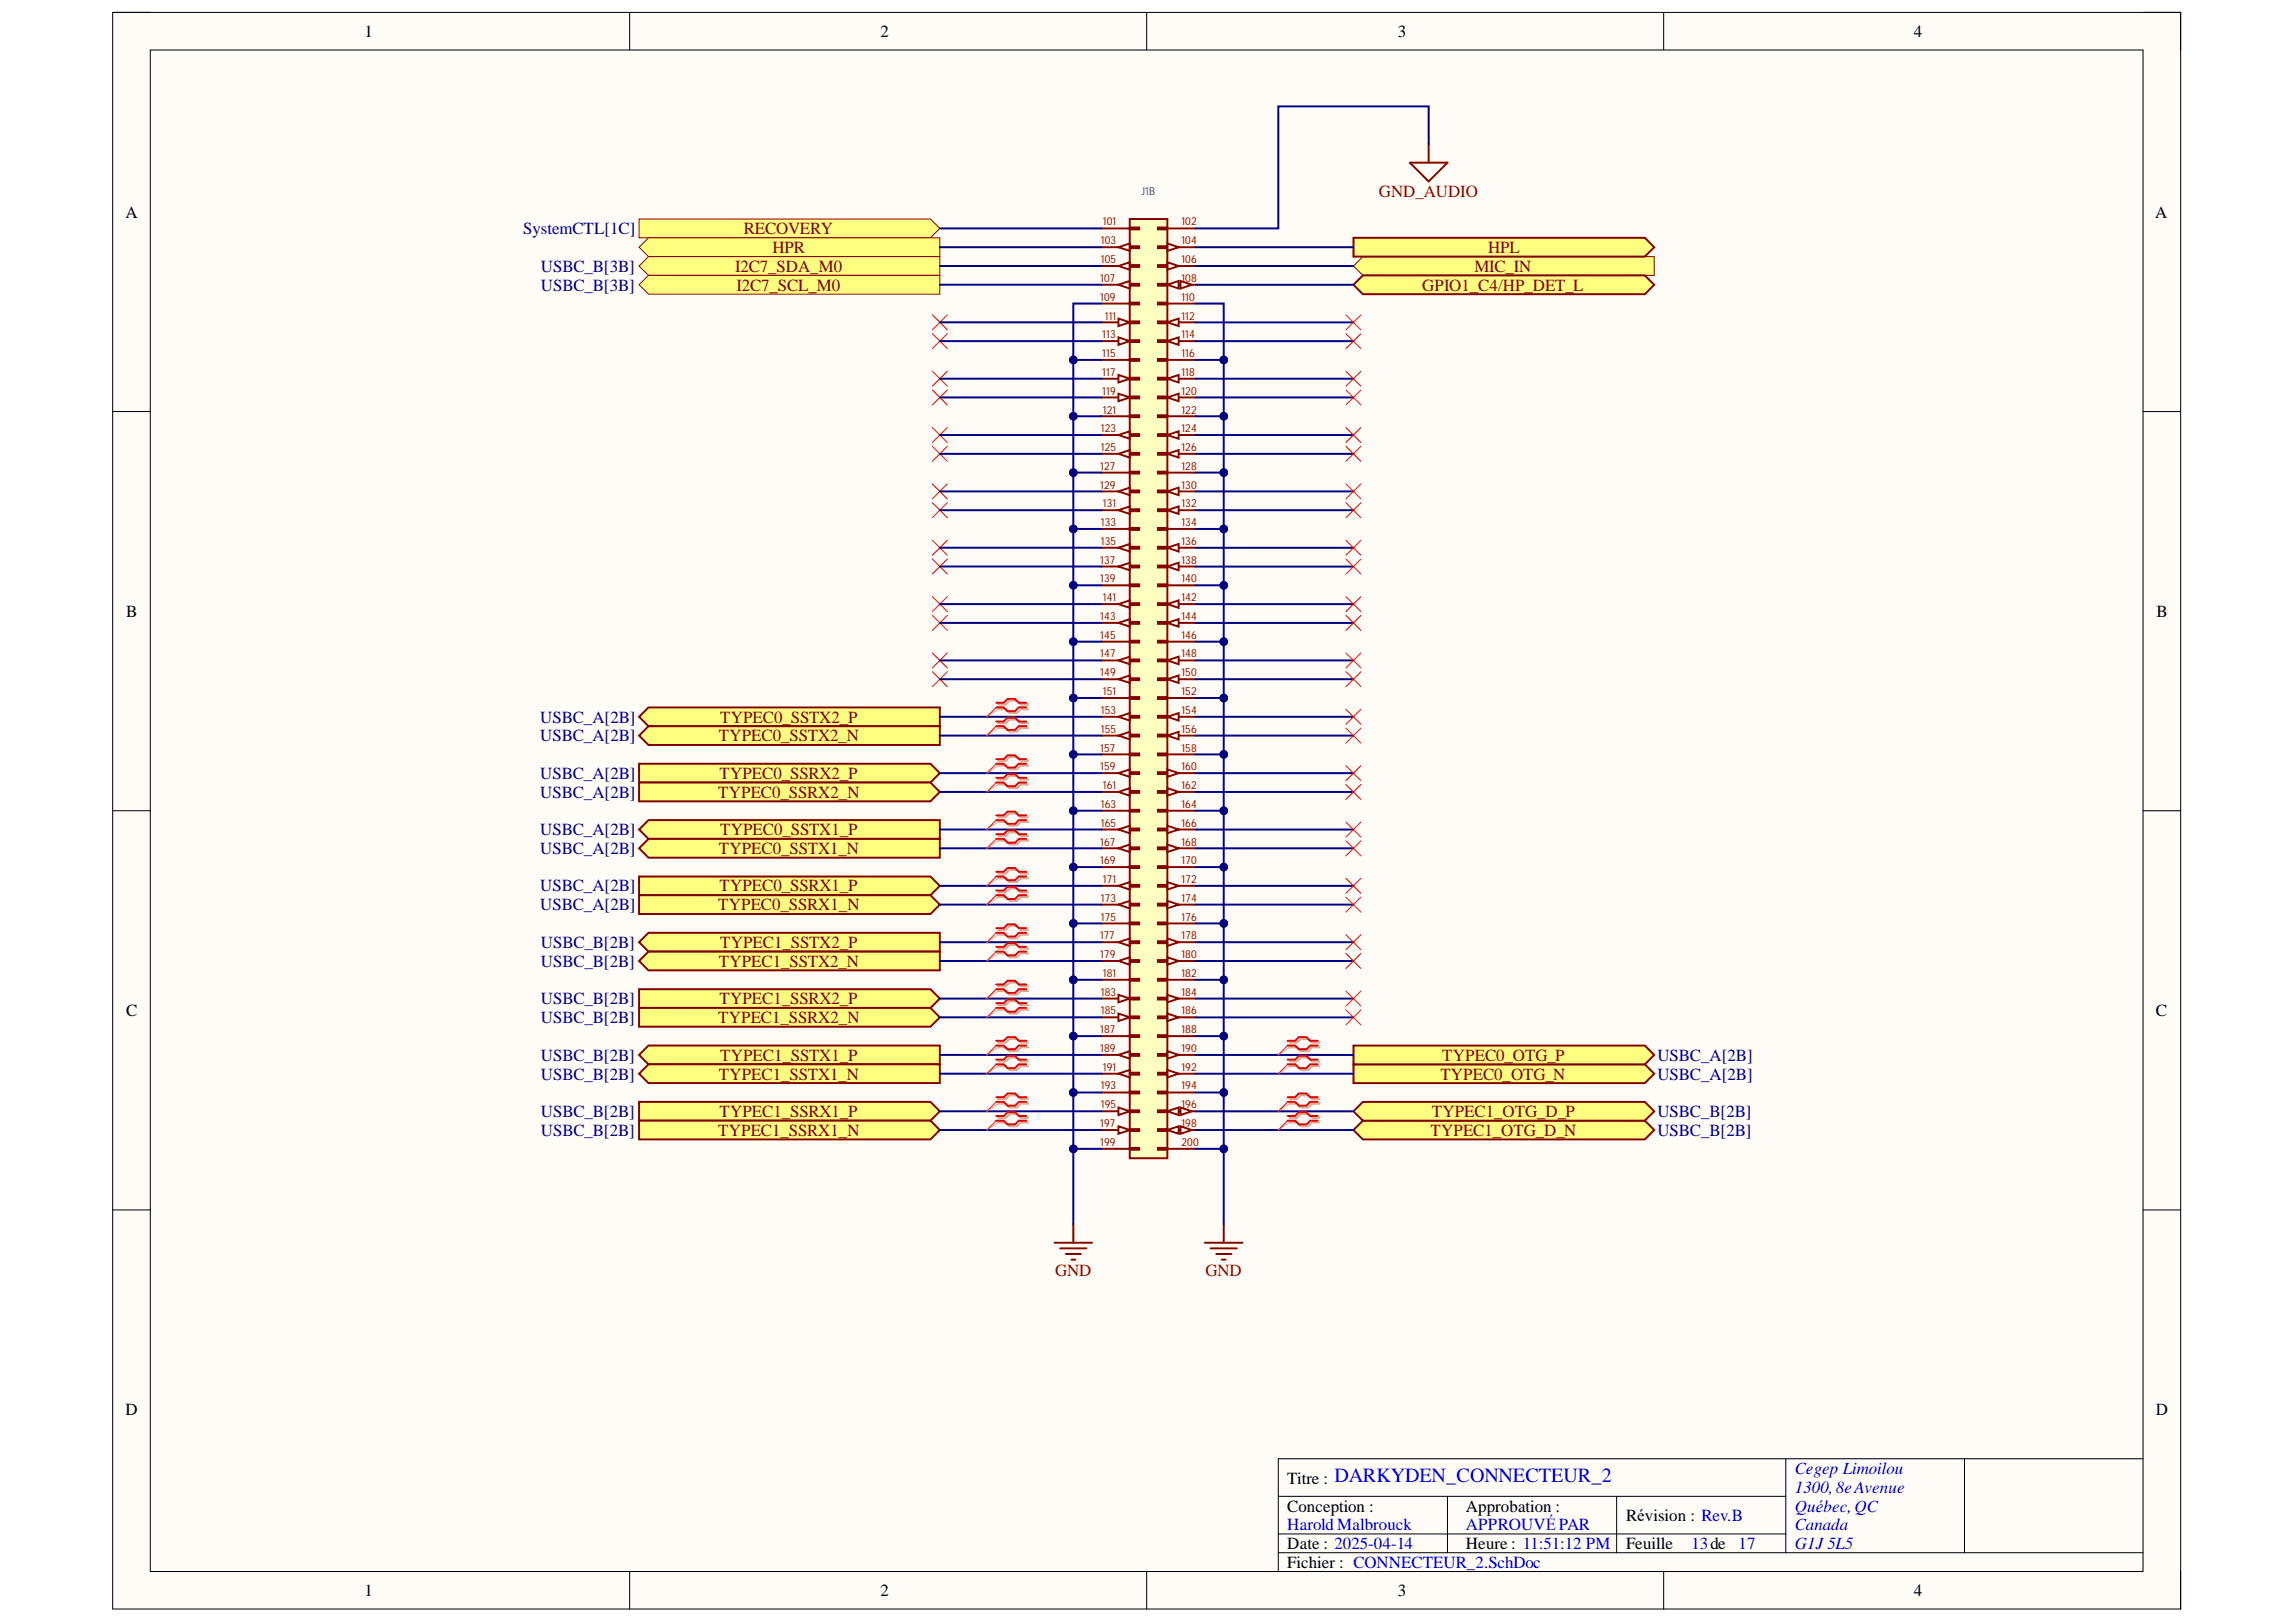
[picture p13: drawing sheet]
<svg xmlns="http://www.w3.org/2000/svg" width="297mm" height="210mm" viewBox="0 0 297 210" stroke-linecap="round" stroke-linejoin="round" font-family="sans-serif">
<defs><g id="words">
<text font-size="2.6" fill="#00f" x="172.6" y="191.8">DARKYDEN_CONNECTEUR_2</text>
<g font-size="2.2">
<text x="47.1" y="4.8">1</text>
<text x="113.9" y="4.8">2</text>
<text x="180.8" y="4.8">3</text>
<text x="247.6" y="4.8">4</text>
<text x="16.2" y="28.2">A</text>
<text x="278.8" y="28.2">A</text>
<text x="16.3" y="79.8">B</text>
<text x="279" y="79.8">B</text>
<text x="16.3" y="131.5">C</text>
<text x="278.9" y="131.5">C</text>
<text x="16.2" y="183.1">D</text>
<text x="278.9" y="183.1">D</text>
<text x="166.5" y="192">Titre :</text>
<text x="166.5" y="195.6">Conception :</text>
<text x="189.6" y="195.6">Approbation :</text>
<text x="210.4" y="196.8">Révision : Rev.B</text>
<text x="166.5" y="200.4">Date : 2025-04-14</text>
<text x="166.5" y="202.9">Fichier : CONNECTEUR_2.SchDoc</text>
<text x="189.6" y="200.4">Heure : 11:51:12 PM</text>
<text x="210.4" y="200.4">Feuille</text>
<text x="47.1" y="206.5">1</text>
<text x="113.9" y="206.5">2</text>
<text x="180.8" y="206.5">3</text>
<text x="247.6" y="206.5">4</text>
</g>
<g font-size="2.2" fill="#800000">
<text x="178.4" y="25.4">GND_AUDIO</text>
<text x="95.1" y="35.2">I2C7_SDA_M0</text>
<text x="96.2" y="30.3">RECOVERY</text>
<text x="99.9" y="32.7">HPR</text>
<text x="190.7" y="35.2">MIC_IN</text>
<text x="192.5" y="32.7">HPL</text>
<text x="95.3" y="37.6">I2C7_SCL_M0</text>
<text x="184" y="37.6">GPIO1_C4/HP_DET_L</text>
<text x="93" y="95.9">TYPEC0_SSTX2_N</text>
<text x="93.2" y="93.5">TYPEC0_SSTX2_P</text>
<text x="93.1" y="100.8">TYPEC0_SSRX2_P</text>
<text x="92.9" y="103.3">TYPEC0_SSRX2_N</text>
<text x="93" y="110.5">TYPEC0_SSTX1_N</text>
<text x="93.2" y="108.1">TYPEC0_SSTX1_P</text>
<text x="92.9" y="117.8">TYPEC0_SSRX1_N</text>
<text x="93.1" y="115.4">TYPEC0_SSRX1_P</text>
<text x="93" y="125.1">TYPEC1_SSTX2_N</text>
<text x="93.2" y="122.7">TYPEC1_SSTX2_P</text>
<text x="93.1" y="130">TYPEC1_SSRX2_P</text>
<text x="92.9" y="132.4">TYPEC1_SSRX2_N</text>
<text x="93.2" y="137.3">TYPEC1_SSTX1_P</text>
<text x="186.6" y="137.3">TYPEC0_OTG_P</text>
<text x="93" y="139.7">TYPEC1_SSTX1_N</text>
<text x="186.3" y="139.7">TYPEC0_OTG_N</text>
<text x="92.9" y="147">TYPEC1_SSRX1_N</text>
<text x="93.1" y="144.5">TYPEC1_SSRX1_P</text>
<text x="185.1" y="147">TYPEC1_OTG_D_N</text>
<text x="185.2" y="144.5">TYPEC1_OTG_D_P</text>
<text x="136.5" y="165.2">GND</text>
<text x="156" y="165.2">GND</text>
</g>
<g font-size="2.2" fill="#000080">
<text x="67.7" y="30.3">SystemCTL[1C]</text>
<text x="70" y="35.2">USBC_B[3B]</text>
<text x="70" y="37.6">USBC_B[3B]</text>
<text x="69.9" y="93.5">USBC_A[2B]</text>
<text x="69.9" y="95.9">USBC_A[2B]</text>
<text x="69.9" y="100.8">USBC_A[2B]</text>
<text x="69.9" y="103.3">USBC_A[2B]</text>
<text x="69.9" y="108.1">USBC_A[2B]</text>
<text x="69.9" y="110.5">USBC_A[2B]</text>
<text x="69.9" y="115.4">USBC_A[2B]</text>
<text x="69.9" y="117.8">USBC_A[2B]</text>
<text x="70" y="122.7">USBC_B[2B]</text>
<text x="70" y="125.1">USBC_B[2B]</text>
<text x="70" y="130">USBC_B[2B]</text>
<text x="70" y="132.4">USBC_B[2B]</text>
<text x="70" y="137.3">USBC_B[2B]</text>
<text x="214.4" y="137.3">USBC_A[2B]</text>
<text x="70" y="139.7">USBC_B[2B]</text>
<text x="214.4" y="139.7">USBC_A[2B]</text>
<text x="70" y="144.5">USBC_B[2B]</text>
<text x="70" y="147">USBC_B[2B]</text>
<text x="214.4" y="147">USBC_B[2B]</text>
<text x="214.4" y="144.5">USBC_B[2B]</text>
</g>
<g font-size="2.2" fill="#00f">
<text x="232.2" y="190.7">Cegep Limoilou</text>
<text x="166.5" y="198">Harold Malbrouck</text>
<text x="189.6" y="198">APPROUVÉPAR</text>
<text x="232.2" y="193.2">1300,8eAvenue</text>
<text x="232.2" y="195.6">Québec,QC</text>
<text x="232.2" y="198">Canada</text>
<text x="218.8" y="200.4">13de</text>
<text x="224.9" y="200.4">17</text>
<text x="232.2" y="200.4">G1J 5L5</text>
</g>
<g font-size="1.4" fill="#840000">
<text x="142.7" y="29.2">101</text>
<text x="152.8" y="29.2">102</text>
<text x="142.4" y="34.1">105</text>
<text x="142.4" y="31.6">103</text>
<text x="152.8" y="31.6">104</text>
<text x="152.8" y="34.1">106</text>
<text x="142.3" y="36.5">107</text>
<text x="142.3" y="38.9">109</text>
<text x="142.9" y="41.3">111</text>
<text x="152.8" y="41.3">112</text>
<text x="152.8" y="36.5">108</text>
<text x="152.8" y="38.9">110</text>
<text x="142.6" y="43.8">113</text>
<text x="142.6" y="46.2">115</text>
<text x="152.8" y="46.2">116</text>
<text x="152.8" y="43.8">114</text>
<text x="142.6" y="48.6">117</text>
<text x="142.6" y="51.1">119</text>
<text x="142.7" y="53.5">121</text>
<text x="152.8" y="51.1">120</text>
<text x="152.8" y="53.5">122</text>
<text x="152.8" y="48.6">118</text>
<text x="142.4" y="55.9">123</text>
<text x="142.4" y="58.3">125</text>
<text x="152.8" y="55.9">124</text>
<text x="152.8" y="58.3">126</text>
<text x="142.3" y="60.8">127</text>
<text x="142.3" y="63.3">129</text>
<text x="142.7" y="65.6">131</text>
<text x="152.8" y="60.8">128</text>
<text x="152.8" y="63.3">130</text>
<text x="152.8" y="65.6">132</text>
<text x="142.4" y="70.5">135</text>
<text x="142.4" y="68.1">133</text>
<text x="152.8" y="68.1">134</text>
<text x="152.8" y="70.5">136</text>
<text x="142.3" y="75.3">139</text>
<text x="142.3" y="73">137</text>
<text x="142.7" y="77.8">141</text>
<text x="152.8" y="73">138</text>
<text x="152.8" y="75.3">140</text>
<text x="152.8" y="77.8">142</text>
<text x="142.3" y="80.3">143</text>
<text x="142.3" y="82.7">145</text>
<text x="152.8" y="80.3">144</text>
<text x="152.8" y="82.7">146</text>
<text x="142.3" y="85.1">147</text>
<text x="142.3" y="87.5">149</text>
<text x="142.7" y="90">151</text>
<text x="152.8" y="87.5">150</text>
<text x="152.8" y="90">152</text>
<text x="152.8" y="85.1">148</text>
<text x="142.4" y="92.4">153</text>
<text x="142.4" y="94.8">155</text>
<text x="152.8" y="94.8">156</text>
<text x="152.8" y="92.4">154</text>
<text x="142.3" y="97.3">157</text>
<text x="142.3" y="99.7">159</text>
<text x="152.8" y="97.3">158</text>
<text x="152.8" y="99.7">160</text>
<text x="142.4" y="104.5">163</text>
<text x="142.4" y="107">165</text>
<text x="142.7" y="102.1">161</text>
<text x="152.8" y="102.1">162</text>
<text x="152.8" y="104.5">164</text>
<text x="152.8" y="107">166</text>
<text x="142.3" y="109.4">167</text>
<text x="142.3" y="111.8">169</text>
<text x="152.8" y="109.4">168</text>
<text x="152.8" y="111.8">170</text>
<text x="142.4" y="116.7">173</text>
<text x="142.4" y="119.2">175</text>
<text x="142.7" y="114.3">171</text>
<text x="152.8" y="114.3">172</text>
<text x="152.8" y="116.7">174</text>
<text x="152.8" y="119.2">176</text>
<text x="142.3" y="124">179</text>
<text x="142.3" y="121.5">177</text>
<text x="152.8" y="121.5">178</text>
<text x="152.8" y="124">180</text>
<text x="142.4" y="128.9">183</text>
<text x="142.4" y="131.3">185</text>
<text x="142.7" y="126.4">181</text>
<text x="152.8" y="126.4">182</text>
<text x="152.8" y="128.9">184</text>
<text x="152.8" y="131.3">186</text>
<text x="142.3" y="133.7">187</text>
<text x="142.3" y="136.2">189</text>
<text x="152.8" y="133.7">188</text>
<text x="152.8" y="136.2">190</text>
<text x="142.4" y="141">193</text>
<text x="142.4" y="143.4">195</text>
<text x="142.7" y="138.6">191</text>
<text x="152.8" y="143.4">196</text>
<text x="152.8" y="141">194</text>
<text x="152.8" y="138.6">192</text>
<text x="142.3" y="145.9">197</text>
<text x="142.3" y="148.3">199</text>
<text x="152.8" y="145.9">198</text>
<text x="152.8" y="148.3">200</text>
</g>
<text font-size="1.4" fill="#008484" x="147.7" y="25.3">J1B</text>
</g></defs>
<path d="M14.6 1.6h267.5v206.6h-267.5z" fill-rule="evenodd" fill="#fffcf8"/>
<path d="M14.6 1.6h267.5v206.6h-267.5z" fill="none" stroke="#000" stroke-width=".13"/>
<path d="M19.4 6.5h257.9v196.9h-257.9z" fill-rule="evenodd" fill="#fffcf8"/>
<g fill="none" stroke="#000" stroke-width=".13">
<path d="M14.6 1.6h4.8M19.4 6.5h257.9v196.9h-257.9zM81.5 1.6v4.9M148.3 1.6v4.9M215.2 1.6v4.9M277.3 1.6h4.8v4.9M14.6 53.3h4.8M277.3 53.3h4.8M14.6 104.9h4.8M277.3 104.9h4.8M14.6 156.6h4.8M277.3 156.6h4.8"/>
<path d="M165.4 193.6h65.6M165.4 198.5h65.6M187.3 193.6v7.3M209.1 193.6v7.3M231 188.8v12.1M254.1 188.8v12.1M277.3 188.8h-111.9v14.6M81.5 203.4v4.8M148.3 203.4v4.8M165.4 200.9h111.9M215.2 203.4v4.8M282.1 203.4v4.8"/>
</g>
<path d="M146.2 28.3h4.8v121.6h-4.8z" fill-rule="evenodd" fill="#ffffc2"/>
<path d="M146.2 28.3h4.8v121.6h-4.8zM151 143.8h3.7" fill="none" stroke="#840000" stroke-width=".25"/>
<path d="M151 143.8l1.5-.5v1z" fill="#f8fcff"/>
<path d="M151 143.8l1.5-.5v1z" fill="none" stroke="#840000" stroke-width=".25"/>
<path d="M152.7 143.3l1.5 .5-1.5 .5z" fill="#f8fcff"/>
<path d="M151 146.2h3.7M152.7 143.3l1.5 .5-1.5 .5z" fill="none" stroke="#840000" stroke-width=".25"/>
<path d="M151 146.2l1.5-.4v.9z" fill="#f8fcff"/>
<path d="M151 146.2l1.5-.4v.9z" fill="none" stroke="#840000" stroke-width=".25"/>
<path d="M152.7 145.8l1.5 .4-1.5 .5z" fill="#f8fcff"/>
<path d="M151 138.9h3.7M151 141.4h3.7M152.7 145.8l1.5 .4-1.5 .5z" fill="none" stroke="#840000" stroke-width=".25"/>
<path d="M151 138.5l1.5 .4-1.5 .5z" fill="#f8fcff"/>
<path d="M151 97.6h3.7M151 100.1h3.7M151 138.5l1.5 .4-1.5 .5zM151 134.1h3.7" fill="none" stroke="#840000" stroke-width=".25"/>
<path d="M151 99.6l1.5 .5-1.5 .4z" fill="#f8fcff"/>
<path d="M151 99.6l1.5 .5-1.5 .4zM151 102.5h3.7" fill="none" stroke="#840000" stroke-width=".25"/>
<path d="M151 102l1.5 .5-1.5 .5z" fill="#f8fcff"/>
<path d="M151 102l1.5 .5-1.5 .5zM151 104.9h3.7M151 107.3h3.7" fill="none" stroke="#840000" stroke-width=".25"/>
<path d="M151 106.9l1.5 .4-1.5 .5z" fill="#f8fcff"/>
<path d="M151 106.9l1.5 .4-1.5 .5zM151 109.8h3.7" fill="none" stroke="#840000" stroke-width=".25"/>
<path d="M151 109.3l1.5 .5-1.5 .5z" fill="#f8fcff"/>
<path d="M151 109.3l1.5 .5-1.5 .5zM151 112.2h3.7M151 114.6h3.7" fill="none" stroke="#840000" stroke-width=".25"/>
<path d="M151 114.2l1.5 .4-1.5 .5z" fill="#f8fcff"/>
<path d="M151 114.2l1.5 .4-1.5 .5zM151 117.1h3.7" fill="none" stroke="#840000" stroke-width=".25"/>
<path d="M151 116.6l1.5 .5-1.5 .5z" fill="#f8fcff"/>
<path d="M151 116.6l1.5 .5-1.5 .5zM151 119.5h3.7M151 121.9h3.7" fill="none" stroke="#840000" stroke-width=".25"/>
<path d="M151 121.4l1.5 .5-1.5 .5z" fill="#f8fcff"/>
<path d="M151 121.4l1.5 .5-1.5 .5zM151 124.4h3.7" fill="none" stroke="#840000" stroke-width=".25"/>
<path d="M151 123.9l1.5 .5-1.5 .4z" fill="#f8fcff"/>
<path d="M151 123.9l1.5 .5-1.5 .4zM151 126.8h3.7M151 129.2h3.7" fill="none" stroke="#840000" stroke-width=".25"/>
<path d="M151 128.7l1.5 .5-1.5 .5z" fill="#f8fcff"/>
<path d="M151 128.7l1.5 .5-1.5 .5zM151 131.7h3.7" fill="none" stroke="#840000" stroke-width=".25"/>
<path d="M151 131.2l1.5 .5-1.5 .4z" fill="#f8fcff"/>
<path d="M151 131.2l1.5 .5-1.5 .4zM151 136.5h3.7" fill="none" stroke="#840000" stroke-width=".25"/>
<path d="M151 136l1.5 .5-1.5 .5z" fill="#f8fcff"/>
<path d="M151 95.2h3.7M151 136l1.5 .5-1.5 .5z" fill="none" stroke="#840000" stroke-width=".25"/>
<path d="M151 95.2l1.5-.5v1z" fill="#f8fcff"/>
<path d="M151 95.2l1.5-.5v1zM151 92.8h3.7" fill="none" stroke="#840000" stroke-width=".25"/>
<path d="M151 92.8l1.5-.5v.9z" fill="#f8fcff"/>
<path d="M151 92.8l1.5-.5v.9zM151 87.9h3.7" fill="none" stroke="#840000" stroke-width=".25"/>
<path d="M151 87.9l1.5-.5v1z" fill="#f8fcff"/>
<path d="M142.5 80.6h3.7M151 87.9l1.5-.5v1z" fill="none" stroke="#840000" stroke-width=".25"/>
<path d="M144.7 80.6l1.5-.5v1z" fill="#f8fcff"/>
<path d="M142.5 83h3.7M142.5 85.5h3.7M144.7 80.6l1.5-.5v1z" fill="none" stroke="#840000" stroke-width=".25"/>
<path d="M144.7 85.5l1.5-.5v1z" fill="#f8fcff"/>
<path d="M142.5 87.9h3.7M144.7 85.5l1.5-.5v1z" fill="none" stroke="#840000" stroke-width=".25"/>
<path d="M144.7 87.9l1.5-.5v1z" fill="#f8fcff"/>
<path d="M142.5 90.3h3.7M142.5 92.8h3.7M144.7 87.9l1.5-.5v1z" fill="none" stroke="#840000" stroke-width=".25"/>
<path d="M144.7 92.8l1.5-.5v.9z" fill="#f8fcff"/>
<path d="M142.5 95.2h3.7M144.7 92.8l1.5-.5v.9z" fill="none" stroke="#840000" stroke-width=".25"/>
<path d="M144.7 95.2l1.5-.5v1z" fill="#f8fcff"/>
<path d="M142.5 97.6h3.7M144.7 95.2l1.5-.5v1zM142.5 100.1h3.7" fill="none" stroke="#840000" stroke-width=".25"/>
<path d="M144.7 100.1l1.5-.5v.9z" fill="#f8fcff"/>
<path d="M142.5 102.5h3.7M144.7 100.1l1.5-.5v.9z" fill="none" stroke="#840000" stroke-width=".25"/>
<path d="M144.7 102.5l1.5-.5v1z" fill="#f8fcff"/>
<path d="M142.5 104.9h3.7M142.5 107.3h3.7M144.7 102.5l1.5-.5v1z" fill="none" stroke="#840000" stroke-width=".25"/>
<path d="M144.7 107.3l1.5-.4v.9z" fill="#f8fcff"/>
<path d="M142.5 109.8h3.7M144.7 107.3l1.5-.4v.9z" fill="none" stroke="#840000" stroke-width=".25"/>
<path d="M144.7 109.8l1.5-.5v1z" fill="#f8fcff"/>
<path d="M142.5 112.2h3.7M142.5 114.6h3.7M144.7 109.8l1.5-.5v1z" fill="none" stroke="#840000" stroke-width=".25"/>
<path d="M144.7 114.6l1.5-.4v.9z" fill="#f8fcff"/>
<path d="M142.5 78.2h3.7M144.7 114.6l1.5-.4v.9z" fill="none" stroke="#840000" stroke-width=".25"/>
<path d="M144.7 78.2l1.5-.5v1z" fill="#f8fcff"/>
<path d="M144.7 78.2l1.5-.5v1zM142.5 117.1h3.7" fill="none" stroke="#840000" stroke-width=".25"/>
<path d="M144.7 117.1l1.5-.5v1z" fill="#f8fcff"/>
<path d="M142.5 75.7h3.7M142.5 70.9h3.7M144.7 117.1l1.5-.5v1z" fill="none" stroke="#840000" stroke-width=".25"/>
<path d="M144.7 70.9l1.5-.5v1z" fill="#f8fcff"/>
<path d="M142.5 34.4h3.7M144.7 70.9l1.5-.5v1z" fill="none" stroke="#840000" stroke-width=".25"/>
<path d="M144.7 34.4l1.5-.5v1z" fill="#f8fcff"/>
<path d="M142.5 36.8h3.7M144.7 34.4l1.5-.5v1z" fill="none" stroke="#840000" stroke-width=".25"/>
<path d="M144.7 36.8l1.5-.4v.9z" fill="#f8fcff"/>
<path d="M142.5 39.3h3.7M144.7 36.8l1.5-.4v.9zM142.5 41.7h3.7" fill="none" stroke="#840000" stroke-width=".25"/>
<path d="M144.7 41.2l1.5 .5-1.5 .5z" fill="#f8fcff"/>
<path d="M142.5 44.1h3.7M144.7 41.2l1.5 .5-1.5 .5z" fill="none" stroke="#840000" stroke-width=".25"/>
<path d="M144.7 43.7l1.5 .4-1.5 .5z" fill="#f8fcff"/>
<path d="M142.5 46.6h3.7M142.5 49h3.7M144.7 43.7l1.5 .4-1.5 .5z" fill="none" stroke="#840000" stroke-width=".25"/>
<path d="M144.7 48.5l1.5 .5-1.5 .5z" fill="#f8fcff"/>
<path d="M142.5 51.4h3.7M144.7 48.5l1.5 .5-1.5 .5z" fill="none" stroke="#840000" stroke-width=".25"/>
<path d="M144.7 51l1.5 .4-1.5 .5z" fill="#f8fcff"/>
<path d="M142.5 53.9h3.7M142.5 56.3h3.7M144.7 51l1.5 .4-1.5 .5z" fill="none" stroke="#840000" stroke-width=".25"/>
<path d="M144.7 56.3l1.5-.5v1z" fill="#f8fcff"/>
<path d="M142.5 58.7h3.7M144.7 56.3l1.5-.5v1z" fill="none" stroke="#840000" stroke-width=".25"/>
<path d="M144.7 58.7l1.5-.5v1z" fill="#f8fcff"/>
<path d="M144.7 58.7l1.5-.5v1zM142.5 61.2h3.7M142.5 63.6h3.7" fill="none" stroke="#840000" stroke-width=".25"/>
<path d="M144.7 63.6l1.5-.5v1z" fill="#f8fcff"/>
<path d="M142.5 66h3.7M144.7 63.6l1.5-.5v1z" fill="none" stroke="#840000" stroke-width=".25"/>
<path d="M144.7 66l1.5-.5v1z" fill="#f8fcff"/>
<path d="M142.5 68.5h3.7M142.5 73.3h3.7M144.7 66l1.5-.5v1z" fill="none" stroke="#840000" stroke-width=".25"/>
<path d="M144.7 73.3l1.5-.5v1z" fill="#f8fcff"/>
<path d="M144.7 73.3l1.5-.5v1zM151 90.3h3.7M142.5 119.5h3.7M142.5 124.4h3.7" fill="none" stroke="#840000" stroke-width=".25"/>
<path d="M144.7 124.4l1.5-.5v.9z" fill="#f8fcff"/>
<path d="M151 51.4h3.7M144.7 124.4l1.5-.5v.9z" fill="none" stroke="#840000" stroke-width=".25"/>
<path d="M151 51.4l1.5-.4v.9z" fill="#f8fcff"/>
<path d="M151 51.4l1.5-.4v.9zM151 53.9h3.7M151 56.3h3.7" fill="none" stroke="#840000" stroke-width=".25"/>
<path d="M151 56.3l1.5-.5v1z" fill="#f8fcff"/>
<path d="M151 56.3l1.5-.5v1zM151 58.7h3.7" fill="none" stroke="#840000" stroke-width=".25"/>
<path d="M151 58.7l1.5-.5v1z" fill="#f8fcff"/>
<path d="M151 58.7l1.5-.5v1zM151 61.2h3.7M151 63.6h3.7" fill="none" stroke="#840000" stroke-width=".25"/>
<path d="M151 63.6l1.5-.5v1z" fill="#f8fcff"/>
<path d="M151 63.6l1.5-.5v1zM151 66h3.7" fill="none" stroke="#840000" stroke-width=".25"/>
<path d="M151 66l1.5-.5v1z" fill="#f8fcff"/>
<path d="M151 66l1.5-.5v1zM151 68.5h3.7M151 70.9h3.7" fill="none" stroke="#840000" stroke-width=".25"/>
<path d="M151 70.9l1.5-.5v1z" fill="#f8fcff"/>
<path d="M151 70.9l1.5-.5v1zM151 73.3h3.7" fill="none" stroke="#840000" stroke-width=".25"/>
<path d="M151 73.3l1.5-.5v1z" fill="#f8fcff"/>
<path d="M151 73.3l1.5-.5v1zM151 75.7h3.7M151 78.2h3.7" fill="none" stroke="#840000" stroke-width=".25"/>
<path d="M151 78.2l1.5-.5v1z" fill="#f8fcff"/>
<path d="M151 78.2l1.5-.5v1zM151 80.6h3.7" fill="none" stroke="#840000" stroke-width=".25"/>
<path d="M151 80.6l1.5-.5v1z" fill="#f8fcff"/>
<path d="M151 80.6l1.5-.5v1zM151 83h3.7M151 85.5h3.7" fill="none" stroke="#840000" stroke-width=".25"/>
<path d="M151 85.5l1.5-.5v1z" fill="#f8fcff"/>
<path d="M151 49h3.7M151 85.5l1.5-.5v1z" fill="none" stroke="#840000" stroke-width=".25"/>
<path d="M151 49l1.5-.5v1z" fill="#f8fcff"/>
<path d="M151 49l1.5-.5v1zM142.5 121.9h3.7" fill="none" stroke="#840000" stroke-width=".25"/>
<path d="M144.7 121.9l1.5-.5v1z" fill="#f8fcff"/>
<path d="M151 46.6h3.7M151 41.7h3.7M144.7 121.9l1.5-.5v1z" fill="none" stroke="#840000" stroke-width=".25"/>
<path d="M151 41.7l1.5-.5v1z" fill="#f8fcff"/>
<path d="M151 41.7l1.5-.5v1zM142.5 126.8h3.7M142.5 129.2h3.7" fill="none" stroke="#840000" stroke-width=".25"/>
<path d="M144.7 128.7l1.5 .5-1.5 .5z" fill="#f8fcff"/>
<path d="M142.5 131.7h3.7M144.7 128.7l1.5 .5-1.5 .5z" fill="none" stroke="#840000" stroke-width=".25"/>
<path d="M144.7 131.2l1.5 .5-1.5 .4z" fill="#f8fcff"/>
<path d="M142.5 134.1h3.7M142.5 136.5h3.7M144.7 131.2l1.5 .5-1.5 .4z" fill="none" stroke="#840000" stroke-width=".25"/>
<path d="M144.7 136.5l1.5-.5v1z" fill="#f8fcff"/>
<path d="M142.5 138.9h3.7M144.7 136.5l1.5-.5v1z" fill="none" stroke="#840000" stroke-width=".25"/>
<path d="M144.7 138.9l1.5-.4v.9z" fill="#f8fcff"/>
<path d="M144.7 138.9l1.5-.4v.9zM142.5 141.4h3.7M142.5 143.8h3.7" fill="none" stroke="#840000" stroke-width=".25"/>
<path d="M144.7 143.3l1.5 .5-1.5 .5z" fill="#f8fcff"/>
<path d="M142.5 146.2h3.7M144.7 143.3l1.5 .5-1.5 .5z" fill="none" stroke="#840000" stroke-width=".25"/>
<path d="M144.7 145.8l1.5 .4-1.5 .5z" fill="#f8fcff"/>
<path d="M151 29.6h3.7M151 32h3.7M142.5 148.7h3.7M144.7 145.8l1.5 .4-1.5 .5z" fill="none" stroke="#840000" stroke-width=".25"/>
<path d="M151 31.5l1.5 .5-1.5 .5z" fill="#f8fcff"/>
<path d="M151 31.5l1.5 .5-1.5 .5zM151 34.4h3.7" fill="none" stroke="#840000" stroke-width=".25"/>
<path d="M151 33.9l1.5 .5-1.5 .5z" fill="#f8fcff"/>
<path d="M151 33.9l1.5 .5-1.5 .5zM151 36.8h3.7" fill="none" stroke="#840000" stroke-width=".25"/>
<path d="M151 36.8l1.5-.4v.9z" fill="#f8fcff"/>
<path d="M151 36.8l1.5-.4v.9z" fill="none" stroke="#840000" stroke-width=".25"/>
<path d="M152.7 36.4l1.5 .4-1.5 .5z" fill="#f8fcff"/>
<path d="M151 39.3h3.7M152.7 36.4l1.5 .4-1.5 .5zM151 44.1h3.7" fill="none" stroke="#840000" stroke-width=".25"/>
<path d="M151 44.1l1.5-.4v.9z" fill="#f8fcff"/>
<path d="M142.5 32h3.7M151 44.1l1.5-.4v.9z" fill="none" stroke="#840000" stroke-width=".25"/>
<path d="M144.7 32l1.5-.5v1z" fill="#f8fcff"/>
<g fill="none" stroke="#840000" stroke-width=".25">
<path d="M142.5 29.6h3.7M144.7 32l1.5-.5v1zM146.2 29.4h1.2v.3h-1.2zM146.2 39.2h1.2v.2h-1.2zM146.2 36.7h1.2v.3h-1.2zM146.2 34.3h1.2v.2h-1.2zM146.2 31.9h1.2v.2h-1.2zM149.8 39.2h1.2v.2h-1.2zM149.8 36.7h1.2v.3h-1.2zM149.8 34.3h1.2v.2h-1.2zM149.8 31.9h1.2v.2h-1.2zM149.8 29.4h1.2v.3h-1.2z"/>
<path d="M146.2 58.6h1.2v.3h-1.2zM146.2 56.2h1.2v.2h-1.2zM146.2 53.7h1.2v.3h-1.2zM146.2 51.3h1.2v.3h-1.2zM146.2 48.9h1.2v.2h-1.2zM146.2 46.5h1.2v.2h-1.2zM146.2 44h1.2v.3h-1.2zM146.2 41.6h1.2v.2h-1.2zM149.8 58.6h1.2v.3h-1.2zM149.8 56.2h1.2v.2h-1.2zM149.8 53.7h1.2v.3h-1.2zM149.8 51.3h1.2v.3h-1.2z"/>
<path d="M149.8 48.9h1.2v.2h-1.2zM149.8 46.5h1.2v.2h-1.2zM149.8 44h1.2v.3h-1.2zM149.8 41.6h1.2v.2h-1.2zM146.2 78.1h1.2v.2h-1.2zM146.2 75.6h1.2v.3h-1.2zM146.2 73.2h1.2v.2h-1.2zM146.2 70.8h1.2v.2h-1.2zM146.2 68.3h1.2v.3h-1.2zM146.2 65.9h1.2v.2h-1.2zM146.2 63.5h1.2v.2h-1.2zM146.2 61h1.2v.3h-1.2z"/>
<path d="M149.8 78.1h1.2v.2h-1.2zM149.8 75.6h1.2v.3h-1.2zM149.8 73.2h1.2v.2h-1.2zM149.8 70.8h1.2v.2h-1.2zM149.8 68.3h1.2v.3h-1.2zM149.8 65.9h1.2v.2h-1.2zM149.8 63.5h1.2v.2h-1.2zM149.8 61h1.2v.3h-1.2zM146.2 80.5h1.2v.2h-1.2zM146.2 82.9h1.2v.3h-1.2zM146.2 85.3h1.2v.3h-1.2zM146.2 87.8h1.2v.2h-1.2z"/>
<path d="M146.2 90.2h1.2v.3h-1.2zM146.2 99.9h1.2v.3h-1.2zM146.2 97.5h1.2v.2h-1.2zM146.2 95.1h1.2v.2h-1.2zM146.2 92.6h1.2v.3h-1.2zM149.8 80.5h1.2v.2h-1.2zM149.8 82.9h1.2v.3h-1.2zM149.8 85.3h1.2v.3h-1.2zM149.8 90.2h1.2v.3h-1.2zM149.8 99.9h1.2v.3h-1.2zM149.8 97.5h1.2v.2h-1.2zM149.8 95.1h1.2v.2h-1.2z"/>
<path d="M149.8 92.6h1.2v.3h-1.2zM149.8 87.8h1.2v.2h-1.2zM146.2 119.4h1.2v.2h-1.2zM146.2 114.5h1.2v.3h-1.2zM146.2 112.1h1.2v.2h-1.2zM146.2 109.7h1.2v.2h-1.2zM146.2 107.2h1.2v.3h-1.2zM146.2 104.8h1.2v.2h-1.2zM146.2 102.4h1.2v.2h-1.2zM146.2 116.9h1.2v.3h-1.2zM149.8 119.4h1.2v.2h-1.2zM149.8 116.9h1.2v.3h-1.2z"/>
<path d="M149.8 114.5h1.2v.3h-1.2zM149.8 112.1h1.2v.2h-1.2zM149.8 109.7h1.2v.2h-1.2zM149.8 107.2h1.2v.3h-1.2zM149.8 104.8h1.2v.2h-1.2zM149.8 102.4h1.2v.2h-1.2zM146.2 138.8h1.2v.3h-1.2zM146.2 136.4h1.2v.2h-1.2zM146.2 134h1.2v.2h-1.2zM146.2 131.5h1.2v.3h-1.2zM146.2 129.1h1.2v.2h-1.2zM146.2 126.7h1.2v.2h-1.2z"/>
<path d="M146.2 124.2h1.2v.3h-1.2zM146.2 121.8h1.2v.3h-1.2zM149.8 138.8h1.2v.3h-1.2zM149.8 136.4h1.2v.2h-1.2zM149.8 134h1.2v.2h-1.2zM149.8 131.5h1.2v.3h-1.2zM149.8 129.1h1.2v.2h-1.2zM149.8 126.7h1.2v.2h-1.2zM149.8 124.2h1.2v.3h-1.2zM149.8 121.8h1.2v.3h-1.2zM146.2 148.5h1.2v.3h-1.2zM146.2 146.1h1.2v.3h-1.2z"/>
<path d="M146.2 143.7h1.2v.2h-1.2zM146.2 141.3h1.2v.2h-1.2zM149.8 143.7h1.2v.2h-1.2zM149.8 141.3h1.2v.2h-1.2zM149.8 148.5h1.2v.3h-1.2zM149.8 146.1h1.2v.3h-1.2zM151 148.7h3.7"/>
</g>
<path d="M138.9 158.4v2.4M158.3 158.4v2.4M136.4 160.8h4.9M137.2 161.6h3.4M137.9 162.3h1.9M138.6 163h.5M155.9 160.8h4.8M156.6 161.6h3.4M157.3 162.3h2M158.1 163h.5" fill="none" stroke="#800000" stroke-width=".25"/>
<path d="M82.7 28.3h37.7l1.2 1.3-1.2 1.2h-37.7z" fill-rule="evenodd" fill="#ffff80"/>
<path d="M82.7 28.3h37.7l1.2 1.3-1.2 1.2h-37.7z" fill="none" stroke="#800000" stroke-width=".13"/>
<path d="M175.1 34.4l1.2-1.2h37.7v2.4h-37.7z" fill-rule="evenodd" fill="#ffff80"/>
<path d="M175.1 34.4l1.2-1.2h37.7v2.4h-37.7z" fill="none" stroke="#800000" stroke-width=".13"/>
<path d="M82.7 32l1.2-1.2h37.7v2.4h-37.7z" fill-rule="evenodd" fill="#ffff80"/>
<path d="M82.7 32l1.2-1.2h37.7v2.4h-37.7z" fill="none" stroke="#800000" stroke-width=".13"/>
<path d="M82.7 34.4l1.2-1.2h37.7v2.4h-37.7z" fill-rule="evenodd" fill="#ffff80"/>
<path d="M82.7 34.4l1.2-1.2h37.7v2.4h-37.7z" fill="none" stroke="#800000" stroke-width=".13"/>
<path d="M82.7 36.8l1.2-1.2h37.7v2.5h-37.7z" fill-rule="evenodd" fill="#ffff80"/>
<path d="M82.7 36.8l1.2-1.2h37.7v2.5h-37.7z" fill="none" stroke="#800000" stroke-width=".13"/>
<path d="M82.7 92.8l1.2-1.3h37.7v2.5h-37.7z" fill-rule="evenodd" fill="#ffff80"/>
<path d="M82.7 92.8l1.2-1.3h37.7v2.5h-37.7z" fill="none" stroke="#800000" stroke-width=".25"/>
<path d="M82.7 95.2l1.2-1.2h37.7v2.4h-37.7z" fill-rule="evenodd" fill="#ffff80"/>
<path d="M82.7 95.2l1.2-1.2h37.7v2.4h-37.7z" fill="none" stroke="#800000" stroke-width=".25"/>
<path d="M82.7 98.8h37.7l1.2 1.3-1.2 1.2h-37.7z" fill-rule="evenodd" fill="#ffff80"/>
<path d="M82.7 98.8h37.7l1.2 1.3-1.2 1.2h-37.7z" fill="none" stroke="#800000" stroke-width=".25"/>
<path d="M82.7 101.3h37.7l1.2 1.2-1.2 1.2h-37.7z" fill-rule="evenodd" fill="#ffff80"/>
<path d="M82.7 101.3h37.7l1.2 1.2-1.2 1.2h-37.7z" fill="none" stroke="#800000" stroke-width=".25"/>
<path d="M82.7 107.3l1.2-1.2h37.7v2.5h-37.7z" fill-rule="evenodd" fill="#ffff80"/>
<path d="M82.7 107.3l1.2-1.2h37.7v2.5h-37.7z" fill="none" stroke="#800000" stroke-width=".25"/>
<path d="M82.7 109.8l1.2-1.2h37.7v2.4h-37.7z" fill-rule="evenodd" fill="#ffff80"/>
<path d="M82.7 109.8l1.2-1.2h37.7v2.4h-37.7z" fill="none" stroke="#800000" stroke-width=".25"/>
<path d="M82.7 113.4h37.7l1.2 1.2-1.2 1.3h-37.7z" fill-rule="evenodd" fill="#ffff80"/>
<path d="M82.7 113.4h37.7l1.2 1.2-1.2 1.3h-37.7z" fill="none" stroke="#800000" stroke-width=".25"/>
<path d="M82.7 115.9h37.7l1.2 1.2-1.2 1.2h-37.7z" fill-rule="evenodd" fill="#ffff80"/>
<path d="M82.7 115.9h37.7l1.2 1.2-1.2 1.2h-37.7z" fill="none" stroke="#800000" stroke-width=".25"/>
<path d="M82.7 121.9l1.2-1.2h37.7v2.4h-37.7z" fill-rule="evenodd" fill="#ffff80"/>
<path d="M82.7 121.9l1.2-1.2h37.7v2.4h-37.7z" fill="none" stroke="#800000" stroke-width=".25"/>
<path d="M82.7 124.4l1.2-1.3h37.7v2.5h-37.7z" fill-rule="evenodd" fill="#ffff80"/>
<path d="M82.7 124.4l1.2-1.3h37.7v2.5h-37.7z" fill="none" stroke="#800000" stroke-width=".25"/>
<path d="M82.7 128h37.7l1.2 1.2-1.2 1.2h-37.7z" fill-rule="evenodd" fill="#ffff80"/>
<path d="M82.7 128h37.7l1.2 1.2-1.2 1.2h-37.7z" fill="none" stroke="#800000" stroke-width=".25"/>
<path d="M82.7 130.4h37.7l1.2 1.3-1.2 1.2h-37.7z" fill-rule="evenodd" fill="#ffff80"/>
<path d="M82.7 130.4h37.7l1.2 1.3-1.2 1.2h-37.7z" fill="none" stroke="#800000" stroke-width=".25"/>
<path d="M82.7 136.5l1.2-1.2h37.7v2.4h-37.7z" fill-rule="evenodd" fill="#ffff80"/>
<path d="M82.7 136.5l1.2-1.2h37.7v2.4h-37.7z" fill="none" stroke="#800000" stroke-width=".25"/>
<path d="M82.7 138.9l1.2-1.2h37.7v2.5h-37.7z" fill-rule="evenodd" fill="#ffff80"/>
<path d="M82.7 138.9l1.2-1.2h37.7v2.5h-37.7z" fill="none" stroke="#800000" stroke-width=".25"/>
<path d="M82.7 142.6h37.7l1.2 1.2-1.2 1.2h-37.7z" fill-rule="evenodd" fill="#ffff80"/>
<path d="M82.7 142.6h37.7l1.2 1.2-1.2 1.2h-37.7z" fill="none" stroke="#800000" stroke-width=".25"/>
<path d="M82.7 145h37.7l1.2 1.2-1.2 1.3h-37.7z" fill-rule="evenodd" fill="#ffff80"/>
<path d="M184.8 18.6v2.4M182.4 21h4.9l-2.5 2.5zM82.7 145h37.7l1.2 1.2-1.2 1.3h-37.7z" fill="none" stroke="#800000" stroke-width=".25"/>
<g fill="none" stroke="#f00" stroke-width=".13">
<path d="M120.6 40.7l2 2M120.6 43.2l2 1.9M120.6 48l2 2M120.6 50.5l2 1.9M120.6 55.3l2 2M120.6 57.8l2 1.9M122.6 40.7l-2 2M122.6 43.2l-2 1.9M122.6 48l-2 2M122.6 50.5l-2 1.9M122.6 55.3l-2 2M122.6 57.8l-2 1.9"/>
<path d="M120.6 62.6l2 2M120.6 65.1l2 1.9M120.6 69.9l2 2M120.6 72.3l2 2M120.6 77.2l2 2M120.6 79.6l2 2M122.6 62.6l-2 2M122.6 65.1l-2 1.9M122.6 69.9l-2 2M122.6 72.3l-2 2M122.6 77.2l-2 2M122.6 79.6l-2 2"/>
<path d="M120.6 84.5l2 1.9M120.6 86.9l2 2M122.6 84.5l-2 1.9M122.6 86.9l-2 2"/>
</g>
<path d="M175.1 30.8h37.7l1.2 1.2-1.2 1.2h-37.7z" fill-rule="evenodd" fill="#ffff80"/>
<path d="M175.1 30.8h37.7l1.2 1.2-1.2 1.2h-37.7z" fill="none" stroke="#800000" stroke-width=".25"/>
<path d="M175.1 36.9l1.2-1.3h36.5l1.2 1.3-1.2 1.2h-36.5z" fill-rule="evenodd" fill="#ffff80"/>
<path d="M175.1 36.9l1.2-1.3h36.5l1.2 1.3-1.2 1.2h-36.5z" fill="none" stroke="#800000" stroke-width=".25"/>
<path d="M175.1 146.2l1.2-1.2h36.5l1.2 1.2-1.2 1.3h-36.5z" fill-rule="evenodd" fill="#ffff80"/>
<path d="M175.1 146.2l1.2-1.2h36.5l1.2 1.2-1.2 1.3h-36.5z" fill="none" stroke="#800000" stroke-width=".25"/>
<path d="M175.1 143.8l1.2-1.2h36.5l1.2 1.2-1.2 1.2h-36.5z" fill-rule="evenodd" fill="#ffff80"/>
<path d="M175.1 143.8l1.2-1.2h36.5l1.2 1.2-1.2 1.2h-36.5z" fill="none" stroke="#800000" stroke-width=".25"/>
<path d="M175.1 137.7h37.7l1.2 1.3-1.2 1.2h-37.7z" fill-rule="evenodd" fill="#ffff80"/>
<path d="M175.1 137.7h37.7l1.2 1.3-1.2 1.2h-37.7z" fill="none" stroke="#800000" stroke-width=".25"/>
<path d="M175.1 135.3h37.7l1.2 1.2-1.2 1.2h-37.7z" fill-rule="evenodd" fill="#ffff80"/>
<path d="M175.1 135.3h37.7l1.2 1.2-1.2 1.2h-37.7z" fill="none" stroke="#800000" stroke-width=".25"/>
<path d="M142.5 39.3h-3.6v119.1" fill="none" stroke="#000080" stroke-width=".25"/>
<circle cx="138.9" cy="148.7" r=".49" fill="#000080"/>
<circle cx="138.9" cy="148.7" r=".49" fill="none" stroke="#000080" stroke-width=".13"/>
<circle cx="138.9" cy="141.4" r=".49" fill="#000080"/>
<circle cx="138.9" cy="141.4" r=".49" fill="none" stroke="#000080" stroke-width=".13"/>
<circle cx="138.9" cy="134.1" r=".49" fill="#000080"/>
<circle cx="138.9" cy="134.1" r=".49" fill="none" stroke="#000080" stroke-width=".13"/>
<circle cx="138.9" cy="126.8" r=".49" fill="#000080"/>
<circle cx="138.9" cy="126.8" r=".49" fill="none" stroke="#000080" stroke-width=".13"/>
<circle cx="138.9" cy="119.5" r=".49" fill="#000080"/>
<circle cx="138.9" cy="119.5" r=".49" fill="none" stroke="#000080" stroke-width=".13"/>
<circle cx="138.9" cy="112.2" r=".49" fill="#000080"/>
<circle cx="138.9" cy="112.2" r=".49" fill="none" stroke="#000080" stroke-width=".13"/>
<circle cx="138.9" cy="104.9" r=".49" fill="#000080"/>
<circle cx="138.9" cy="104.9" r=".49" fill="none" stroke="#000080" stroke-width=".13"/>
<circle cx="138.9" cy="97.6" r=".49" fill="#000080"/>
<circle cx="138.9" cy="97.6" r=".49" fill="none" stroke="#000080" stroke-width=".13"/>
<circle cx="138.9" cy="90.3" r=".49" fill="#000080"/>
<circle cx="138.9" cy="90.3" r=".49" fill="none" stroke="#000080" stroke-width=".13"/>
<circle cx="138.9" cy="83" r=".49" fill="#000080"/>
<circle cx="138.9" cy="83" r=".49" fill="none" stroke="#000080" stroke-width=".13"/>
<circle cx="138.9" cy="75.7" r=".49" fill="#000080"/>
<circle cx="138.9" cy="75.7" r=".49" fill="none" stroke="#000080" stroke-width=".13"/>
<circle cx="138.9" cy="68.5" r=".49" fill="#000080"/>
<circle cx="138.9" cy="68.5" r=".49" fill="none" stroke="#000080" stroke-width=".13"/>
<circle cx="138.9" cy="61.2" r=".49" fill="#000080"/>
<circle cx="138.9" cy="61.2" r=".49" fill="none" stroke="#000080" stroke-width=".13"/>
<circle cx="138.9" cy="53.9" r=".49" fill="#000080"/>
<circle cx="138.9" cy="53.9" r=".49" fill="none" stroke="#000080" stroke-width=".13"/>
<circle cx="138.9" cy="46.6" r=".49" fill="#000080"/>
<circle cx="138.9" cy="46.6" r=".49" fill="none" stroke="#000080" stroke-width=".13"/>
<path d="M138.9 46.6h3.6" fill="none" stroke="#000080" stroke-width=".25"/>
<circle cx="138.9" cy="46.6" r=".49" fill="#000080"/>
<circle cx="138.9" cy="46.6" r=".49" fill="none" stroke="#000080" stroke-width=".13"/>
<path d="M138.9 53.9h3.6" fill="none" stroke="#000080" stroke-width=".25"/>
<circle cx="138.9" cy="53.9" r=".49" fill="#000080"/>
<circle cx="138.9" cy="53.9" r=".49" fill="none" stroke="#000080" stroke-width=".13"/>
<path d="M138.9 61.2h3.6" fill="none" stroke="#000080" stroke-width=".25"/>
<circle cx="138.9" cy="61.2" r=".49" fill="#000080"/>
<circle cx="138.9" cy="61.2" r=".49" fill="none" stroke="#000080" stroke-width=".13"/>
<path d="M138.9 75.7h3.6" fill="none" stroke="#000080" stroke-width=".25"/>
<circle cx="138.9" cy="75.7" r=".49" fill="#000080"/>
<circle cx="138.9" cy="75.7" r=".49" fill="none" stroke="#000080" stroke-width=".13"/>
<path d="M138.9 68.5h3.6" fill="none" stroke="#000080" stroke-width=".25"/>
<circle cx="138.9" cy="68.5" r=".49" fill="#000080"/>
<circle cx="138.9" cy="68.5" r=".49" fill="none" stroke="#000080" stroke-width=".13"/>
<path d="M138.9 83h3.6" fill="none" stroke="#000080" stroke-width=".25"/>
<circle cx="138.9" cy="83" r=".49" fill="#000080"/>
<circle cx="138.9" cy="83" r=".49" fill="none" stroke="#000080" stroke-width=".13"/>
<path d="M138.9 90.3h3.6" fill="none" stroke="#000080" stroke-width=".25"/>
<circle cx="138.9" cy="90.3" r=".49" fill="#000080"/>
<circle cx="138.9" cy="90.3" r=".49" fill="none" stroke="#000080" stroke-width=".13"/>
<path d="M138.9 97.6h3.6" fill="none" stroke="#000080" stroke-width=".25"/>
<circle cx="138.9" cy="97.6" r=".49" fill="#000080"/>
<circle cx="138.9" cy="97.6" r=".49" fill="none" stroke="#000080" stroke-width=".13"/>
<path d="M138.9 104.9h3.6" fill="none" stroke="#000080" stroke-width=".25"/>
<circle cx="138.9" cy="104.9" r=".49" fill="#000080"/>
<circle cx="138.9" cy="104.9" r=".49" fill="none" stroke="#000080" stroke-width=".13"/>
<path d="M138.9 112.2h3.6" fill="none" stroke="#000080" stroke-width=".25"/>
<circle cx="138.9" cy="112.2" r=".49" fill="#000080"/>
<circle cx="138.9" cy="112.2" r=".49" fill="none" stroke="#000080" stroke-width=".13"/>
<path d="M138.9 119.5h3.6" fill="none" stroke="#000080" stroke-width=".25"/>
<circle cx="138.9" cy="119.5" r=".49" fill="#000080"/>
<circle cx="138.9" cy="119.5" r=".49" fill="none" stroke="#000080" stroke-width=".13"/>
<path d="M138.9 126.8h3.6" fill="none" stroke="#000080" stroke-width=".25"/>
<circle cx="138.9" cy="126.8" r=".49" fill="#000080"/>
<circle cx="138.9" cy="126.8" r=".49" fill="none" stroke="#000080" stroke-width=".13"/>
<path d="M138.9 134.1h3.6" fill="none" stroke="#000080" stroke-width=".25"/>
<circle cx="138.9" cy="134.1" r=".49" fill="#000080"/>
<circle cx="138.9" cy="134.1" r=".49" fill="none" stroke="#000080" stroke-width=".13"/>
<path d="M138.9 141.4h3.6" fill="none" stroke="#000080" stroke-width=".25"/>
<circle cx="138.9" cy="141.4" r=".49" fill="#000080"/>
<circle cx="138.9" cy="141.4" r=".49" fill="none" stroke="#000080" stroke-width=".13"/>
<path d="M138.9 148.7h3.6" fill="none" stroke="#000080" stroke-width=".25"/>
<circle cx="138.9" cy="148.7" r=".49" fill="#000080"/>
<circle cx="138.9" cy="148.7" r=".49" fill="none" stroke="#000080" stroke-width=".13"/>
<path d="M154.7 39.3h3.6v119.1" fill="none" stroke="#000080" stroke-width=".25"/>
<circle cx="158.3" cy="46.6" r=".49" fill="#000080"/>
<circle cx="158.3" cy="46.6" r=".49" fill="none" stroke="#000080" stroke-width=".13"/>
<circle cx="158.3" cy="53.9" r=".49" fill="#000080"/>
<circle cx="158.3" cy="53.9" r=".49" fill="none" stroke="#000080" stroke-width=".13"/>
<circle cx="158.3" cy="61.2" r=".49" fill="#000080"/>
<circle cx="158.3" cy="61.2" r=".49" fill="none" stroke="#000080" stroke-width=".13"/>
<circle cx="158.3" cy="68.5" r=".49" fill="#000080"/>
<circle cx="158.3" cy="68.5" r=".49" fill="none" stroke="#000080" stroke-width=".13"/>
<circle cx="158.3" cy="75.7" r=".49" fill="#000080"/>
<circle cx="158.3" cy="75.7" r=".49" fill="none" stroke="#000080" stroke-width=".13"/>
<circle cx="158.3" cy="83" r=".49" fill="#000080"/>
<circle cx="158.3" cy="83" r=".49" fill="none" stroke="#000080" stroke-width=".13"/>
<circle cx="158.3" cy="90.3" r=".49" fill="#000080"/>
<circle cx="158.3" cy="90.3" r=".49" fill="none" stroke="#000080" stroke-width=".13"/>
<circle cx="158.3" cy="97.6" r=".49" fill="#000080"/>
<circle cx="158.3" cy="97.6" r=".49" fill="none" stroke="#000080" stroke-width=".13"/>
<circle cx="158.3" cy="104.9" r=".49" fill="#000080"/>
<circle cx="158.3" cy="104.9" r=".49" fill="none" stroke="#000080" stroke-width=".13"/>
<circle cx="158.3" cy="112.2" r=".49" fill="#000080"/>
<circle cx="158.3" cy="112.2" r=".49" fill="none" stroke="#000080" stroke-width=".13"/>
<circle cx="158.3" cy="119.5" r=".49" fill="#000080"/>
<circle cx="158.3" cy="119.5" r=".49" fill="none" stroke="#000080" stroke-width=".13"/>
<circle cx="158.3" cy="126.8" r=".49" fill="#000080"/>
<circle cx="158.3" cy="126.8" r=".49" fill="none" stroke="#000080" stroke-width=".13"/>
<circle cx="158.3" cy="134.1" r=".49" fill="#000080"/>
<circle cx="158.3" cy="134.1" r=".49" fill="none" stroke="#000080" stroke-width=".13"/>
<circle cx="158.3" cy="141.4" r=".49" fill="#000080"/>
<circle cx="158.3" cy="141.4" r=".49" fill="none" stroke="#000080" stroke-width=".13"/>
<circle cx="158.3" cy="148.7" r=".49" fill="#000080"/>
<circle cx="158.3" cy="148.7" r=".49" fill="none" stroke="#000080" stroke-width=".13"/>
<path d="M154.7 148.7h3.6" fill="none" stroke="#000080" stroke-width=".25"/>
<circle cx="158.3" cy="148.7" r=".49" fill="#000080"/>
<circle cx="158.3" cy="148.7" r=".49" fill="none" stroke="#000080" stroke-width=".13"/>
<path d="M154.7 46.6h3.6" fill="none" stroke="#000080" stroke-width=".25"/>
<circle cx="158.3" cy="46.6" r=".49" fill="#000080"/>
<circle cx="158.3" cy="46.6" r=".49" fill="none" stroke="#000080" stroke-width=".13"/>
<path d="M154.7 53.9h3.6" fill="none" stroke="#000080" stroke-width=".25"/>
<circle cx="158.3" cy="53.9" r=".49" fill="#000080"/>
<circle cx="158.3" cy="53.9" r=".49" fill="none" stroke="#000080" stroke-width=".13"/>
<path d="M154.7 61.2h3.6" fill="none" stroke="#000080" stroke-width=".25"/>
<circle cx="158.3" cy="61.2" r=".49" fill="#000080"/>
<circle cx="158.3" cy="61.2" r=".49" fill="none" stroke="#000080" stroke-width=".13"/>
<path d="M154.7 68.5h3.6" fill="none" stroke="#000080" stroke-width=".25"/>
<circle cx="158.3" cy="68.5" r=".49" fill="#000080"/>
<circle cx="158.3" cy="68.5" r=".49" fill="none" stroke="#000080" stroke-width=".13"/>
<path d="M154.7 75.7h3.6" fill="none" stroke="#000080" stroke-width=".25"/>
<circle cx="158.3" cy="75.7" r=".49" fill="#000080"/>
<circle cx="158.3" cy="75.7" r=".49" fill="none" stroke="#000080" stroke-width=".13"/>
<path d="M154.7 83h3.6" fill="none" stroke="#000080" stroke-width=".25"/>
<circle cx="158.3" cy="83" r=".49" fill="#000080"/>
<circle cx="158.3" cy="83" r=".49" fill="none" stroke="#000080" stroke-width=".13"/>
<path d="M154.7 90.3h3.6" fill="none" stroke="#000080" stroke-width=".25"/>
<circle cx="158.3" cy="90.3" r=".49" fill="#000080"/>
<circle cx="158.3" cy="90.3" r=".49" fill="none" stroke="#000080" stroke-width=".13"/>
<path d="M154.7 97.6h3.6" fill="none" stroke="#000080" stroke-width=".25"/>
<circle cx="158.3" cy="97.6" r=".49" fill="#000080"/>
<circle cx="158.3" cy="97.6" r=".49" fill="none" stroke="#000080" stroke-width=".13"/>
<path d="M154.7 104.9h3.6" fill="none" stroke="#000080" stroke-width=".25"/>
<circle cx="158.3" cy="104.9" r=".49" fill="#000080"/>
<circle cx="158.3" cy="104.9" r=".49" fill="none" stroke="#000080" stroke-width=".13"/>
<path d="M154.7 112.2h3.6" fill="none" stroke="#000080" stroke-width=".25"/>
<circle cx="158.3" cy="112.2" r=".49" fill="#000080"/>
<circle cx="158.3" cy="112.2" r=".49" fill="none" stroke="#000080" stroke-width=".13"/>
<path d="M154.7 119.5h3.6" fill="none" stroke="#000080" stroke-width=".25"/>
<circle cx="158.3" cy="119.5" r=".49" fill="#000080"/>
<circle cx="158.3" cy="119.5" r=".49" fill="none" stroke="#000080" stroke-width=".13"/>
<path d="M154.7 126.8h3.6" fill="none" stroke="#000080" stroke-width=".25"/>
<circle cx="158.3" cy="126.8" r=".49" fill="#000080"/>
<circle cx="158.3" cy="126.8" r=".49" fill="none" stroke="#000080" stroke-width=".13"/>
<path d="M154.7 134.1h3.6" fill="none" stroke="#000080" stroke-width=".25"/>
<circle cx="158.3" cy="134.1" r=".49" fill="#000080"/>
<circle cx="158.3" cy="134.1" r=".49" fill="none" stroke="#000080" stroke-width=".13"/>
<path d="M154.7 141.4h3.6" fill="none" stroke="#000080" stroke-width=".25"/>
<circle cx="158.3" cy="141.4" r=".49" fill="#000080"/>
<circle cx="158.3" cy="141.4" r=".49" fill="none" stroke="#000080" stroke-width=".13"/>
<g fill="none" stroke="#000080" stroke-width=".25">
<path d="M184.8 18.6v-4.8h-19.4v15.8h-10.7M121.6 32h20.9M121.6 29.6h20.9M121.6 34.4h20.9M121.6 36.8h20.9M154.7 32h20.4M154.7 34.4h20.4M154.7 36.9h20.4M121.6 41.7h20.9M121.6 44.1h20.9M121.6 49h20.9M121.6 51.4h20.9"/>
<path d="M121.6 56.3h20.9M121.6 58.7h20.9M154.7 41.7h20.4M154.7 44.2h20.4M154.7 49h20.4M154.7 51.4h20.4M154.7 56.3h20.4M154.7 58.7h20.4M121.6 63.6h20.9M121.6 66h20.9M121.6 70.9h20.9M121.6 73.3h20.9"/>
<path d="M121.6 78.2h20.9M154.7 63.6h20.4M154.7 66h20.4M154.7 70.9h20.4M154.7 73.3h20.4M154.7 78.2h20.4M121.6 80.6h20.9M121.6 85.5h20.9M121.6 87.9h20.9M121.6 92.8h20.9M121.6 95.2h20.9M154.7 80.6h20.4"/>
<path d="M154.7 85.5h20.4M154.7 87.9h20.4M154.7 92.8h20.4M154.7 95.2h20.4M121.6 100.1h20.9M121.6 102.5h20.9M121.6 107.3h20.9M121.6 109.8h20.9M121.6 114.6h20.9M121.6 117.1h20.9M154.7 102.5h20.4M154.7 107.4h20.4"/>
<path d="M154.7 109.8h20.4M154.7 114.6h20.4M154.7 117.1h20.4M154.7 100.1h20.4M121.6 121.9h20.9M121.6 124.4h20.9M121.6 129.2h20.9M121.6 131.7h20.9M121.6 136.5h20.9M121.6 138.9h20.9M154.7 121.9h20.4M154.7 124.4h20.4"/>
<path d="M154.7 129.2h20.4M154.7 131.7h20.4M154.7 136.5h20.4M154.7 139h20.4M121.6 143.8h20.9M121.6 146.2h20.9M154.7 146.2h20.4M154.7 143.8h20.4"/>
</g>
<g fill="none" stroke="#f00" stroke-width=".13">
<path d="M174.1 40.7l2 2M174.1 43.2l2 1.9M174.1 48l2 2M174.1 50.5l2 1.9M174.1 55.3l2 2M174.1 57.8l2 1.9M176.1 40.7l-2 2M176.1 43.2l-2 1.9M176.1 48l-2 2M176.1 50.5l-2 1.9M176.1 55.3l-2 2M176.1 57.8l-2 1.9"/>
<path d="M174.1 62.6l2 2M174.1 65.1l2 1.9M174.1 69.9l2 2M174.1 72.3l2 2M174.1 77.2l2 2M174.1 79.6l2 2M176.1 62.6l-2 2M176.1 65.1l-2 1.9M176.1 69.9l-2 2M176.1 72.3l-2 2M176.1 77.2l-2 2M176.1 79.6l-2 2"/>
<path d="M128.9 91.5l-1.2 1.3M128.9 94l-1.2 1.2M128.9 98.8l-1.2 1.3M174.1 84.5l2 1.9M174.1 86.9l2 2M174.1 91.8l2 1.9M174.1 94.2l2 2M174.1 99.1l2 1.9M176.1 84.5l-2 1.9M176.1 86.9l-2 2M176.1 91.8l-2 1.9M176.1 94.2l-2 2"/>
<path d="M176.1 99.1l-2 1.9M128.9 101.3l-1.2 1.2M128.9 106.1l-1.2 1.2M128.9 108.6l-1.2 1.2M128.9 113.4l-1.2 1.2M128.9 115.9l-1.2 1.2M174.1 101.5l2 2M174.1 106.4l2 1.9M174.1 108.8l2 2M174.1 113.7l2 1.9M174.1 116.1l2 1.9M176.1 101.5l-2 2"/>
<path d="M176.1 106.4l-2 1.9M176.1 108.8l-2 2M176.1 113.7l-2 1.9M176.1 116.1l-2 1.9M128.9 120.7l-1.2 1.2M128.9 123.1l-1.2 1.3M128.9 128l-1.2 1.2M128.9 130.4l-1.2 1.3M128.9 135.3l-1.2 1.2M128.9 137.7l-1.2 1.2M166.6 135.3l-1.2 1.2M166.6 137.7l-1.2 1.2"/>
<path d="M174.1 121l2 1.9M174.1 123.4l2 1.9M174.1 128.3l2 1.9M174.1 130.7l2 1.9M176.1 121l-2 1.9M176.1 123.4l-2 1.9M176.1 128.3l-2 1.9M176.1 130.7l-2 1.9M128.9 142.6l-1.2 1.2M128.9 145l-1.2 1.2M166.6 142.6l-1.2 1.2M166.6 145l-1.2 1.2"/>
</g>
<g fill="none" stroke="#d0a19e" stroke-width=".25">
<path d="M129.1 91.2h1l.5-.5h1l.5 .5h.9M129.1 91.8h1l.5 .5h1l.5-.5h.9M129.1 93.6h1l.5-.5h1l.5 .5h.9M129.1 94.2h1l.5 .5h1l.5-.5h.9M129.1 98.5h1l.5-.5h1l.5 .5h.9M129.1 99.1h1l.5 .5h1l.5-.5h.9M129.1 100.9h1l.5-.5h1l.5 .5h.9M129.1 101.5h1l.5 .5h1l.5-.5h.9M129.1 105.8h1l.5-.5h1l.5 .5h.9M129.1 106.4h1l.5 .5h1l.5-.5h.9M129.1 108.2h1l.5-.5h1l.5 .5h.9M129.1 108.8h1l.5 .5h1l.5-.5h.9"/>
<path d="M129.1 113.1h1l.5-.5h1l.5 .5h.9M129.1 113.7h1l.5 .5h1l.5-.5h.9M129.1 115.5h1l.5-.5h1l.5 .5h.9M129.1 116.1h1l.5 .5h1l.5-.5h.9M129.1 120.4h1l.5-.5h1l.5 .5h.9M129.1 121h1l.5 .4h1l.5-.4h.9M129.1 122.8h1l.5-.5h1l.5 .5h.9M129.1 123.4h1l.5 .5h1l.5-.5h.9M129.1 127.6h1l.5-.4h1l.5 .4h.9M129.1 128.3h1l.5 .4h1l.5-.4h.9M129.1 130.1h1l.5-.5h1l.5 .5h.9M129.1 130.7h1l.5 .5h1l.5-.5h.9"/>
<path d="M129.1 134.9h1l.5-.5h1l.5 .5h.9M129.1 135.5h1l.5 .5h1l.5-.5h.9M129.1 137.4h1l.5-.5h1l.5 .5h.9M129.1 138h1l.5 .5h1l.5-.5h.9M166.8 134.9h1l.5-.5h1l.4 .5h1M166.8 135.5h1l.5 .5h1l.4-.5h1M166.8 137.4h1l.5-.5h1l.4 .5h1M166.8 138h1l.5 .5h1l.4-.5h1M129.1 142.2h1l.5-.5h1l.5 .5h.9M129.1 142.8h1l.5 .5h1l.5-.5h.9M129.1 144.7h1l.5-.5h1l.5 .5h.9M129.1 145.3h1l.5 .5h1l.5-.5h.9"/>
<path d="M166.8 142.2h1l.5-.5h1l.4 .5h1M166.8 142.8h1l.5 .5h1l.4-.5h1M166.8 144.7h1l.5-.5h1l.4 .5h1M166.8 145.3h1l.5 .5h1l.4-.5h1"/>
</g>
<g fill="none" stroke="#d0a19e" stroke-width=".13">
<path d="M129.1 91.8l-1.4 1M129.1 94.2l-1.4 1M129.1 99.1l-1.4 1M129.1 101.5l-1.4 1M129.1 106.4l-1.4 .9M129.1 108.8l-1.4 1M129.1 113.7l-1.4 .9M129.1 116.1l-1.4 1M129.1 121l-1.4 .9M129.1 123.4l-1.4 1M129.1 128.3l-1.4 .9M129.1 130.7l-1.4 1"/>
<path d="M129.1 135.5l-1.4 1M129.1 138l-1.4 .9M166.8 135.5l-1.4 1M166.8 138l-1.4 .9M129.1 142.8l-1.4 1M129.1 145.3l-1.4 .9M166.8 142.8l-1.4 1M166.8 145.3l-1.4 .9"/>
</g>
<g fill="none" stroke="#f00" stroke-width=".25">
<path d="M128.9 90.9h1l.4-.4h1l.5 .4h1M128.9 91.5h1l.4 .5h1l.5-.5h1M128.9 93.4h1l.4-.5h1l.5 .5h1M128.9 94h1l.4 .5h1l.5-.5h1M128.9 98.2h1l.4-.5h1l.5 .5h1M128.9 98.8h1l.4 .5h1l.5-.5h1M128.9 100.7h1l.4-.5h1l.5 .5h1M128.9 101.3h1l.4 .5h1l.5-.5h1M128.9 105.5h1l.4-.5h1l.5 .5h1M128.9 106.1h1l.4 .5h1l.5-.5h1M128.9 108h1l.4-.5h1l.5 .5h1M128.9 108.6h1l.4 .4h1l.5-.4h1"/>
<path d="M128.9 112.8h1l.4-.5h1l.5 .5h1M128.9 113.4h1l.4 .5h1l.5-.5h1M128.9 115.2h1l.4-.4h1l.5 .4h1M128.9 115.9h1l.4 .4h1l.5-.4h1M128.9 120.1h1l.4-.5h1l.5 .5h1M128.9 120.7h1l.4 .5h1l.5-.5h1M128.9 122.5h1l.4-.4h1l.5 .4h1M128.9 123.1h1l.4 .5h1l.5-.5h1M128.9 127.4h1l.4-.5h1l.5 .5h1M128.9 128h1l.4 .5h1l.5-.5h1M128.9 129.8h1l.4-.5h1l.5 .5h1M128.9 130.4h1l.4 .5h1l.5-.5h1"/>
<path d="M128.9 134.7h1l.4-.5h1l.5 .5h1M128.9 135.3h1l.4 .5h1l.5-.5h1M128.9 137.1h1l.4-.5h1l.5 .5h1M128.9 137.7h1l.4 .5h1l.5-.5h1M166.6 134.7h1l.4-.5h1l.5 .5h1M166.6 135.3h1l.4 .5h1l.5-.5h1M166.6 137.1h1l.4-.5h1l.5 .5h1M166.6 137.7h1l.4 .5h1l.5-.5h1M128.9 142h1l.4-.5h1l.5 .5h1M128.9 142.6h1l.4 .5h1l.5-.5h1M128.9 144.4h1l.4-.5h1l.5 .5h1M128.9 145h1l.4 .5h1l.5-.5h1"/>
<path d="M166.6 142h1l.4-.5h1l.5 .5h1M166.6 142.6h1l.4 .5h1l.5-.5h1M166.6 144.4h1l.4-.5h1l.5 .5h1M166.6 145h1l.4 .5h1l.5-.5h1"/>
</g>
<use href="#words"/>
</svg>
